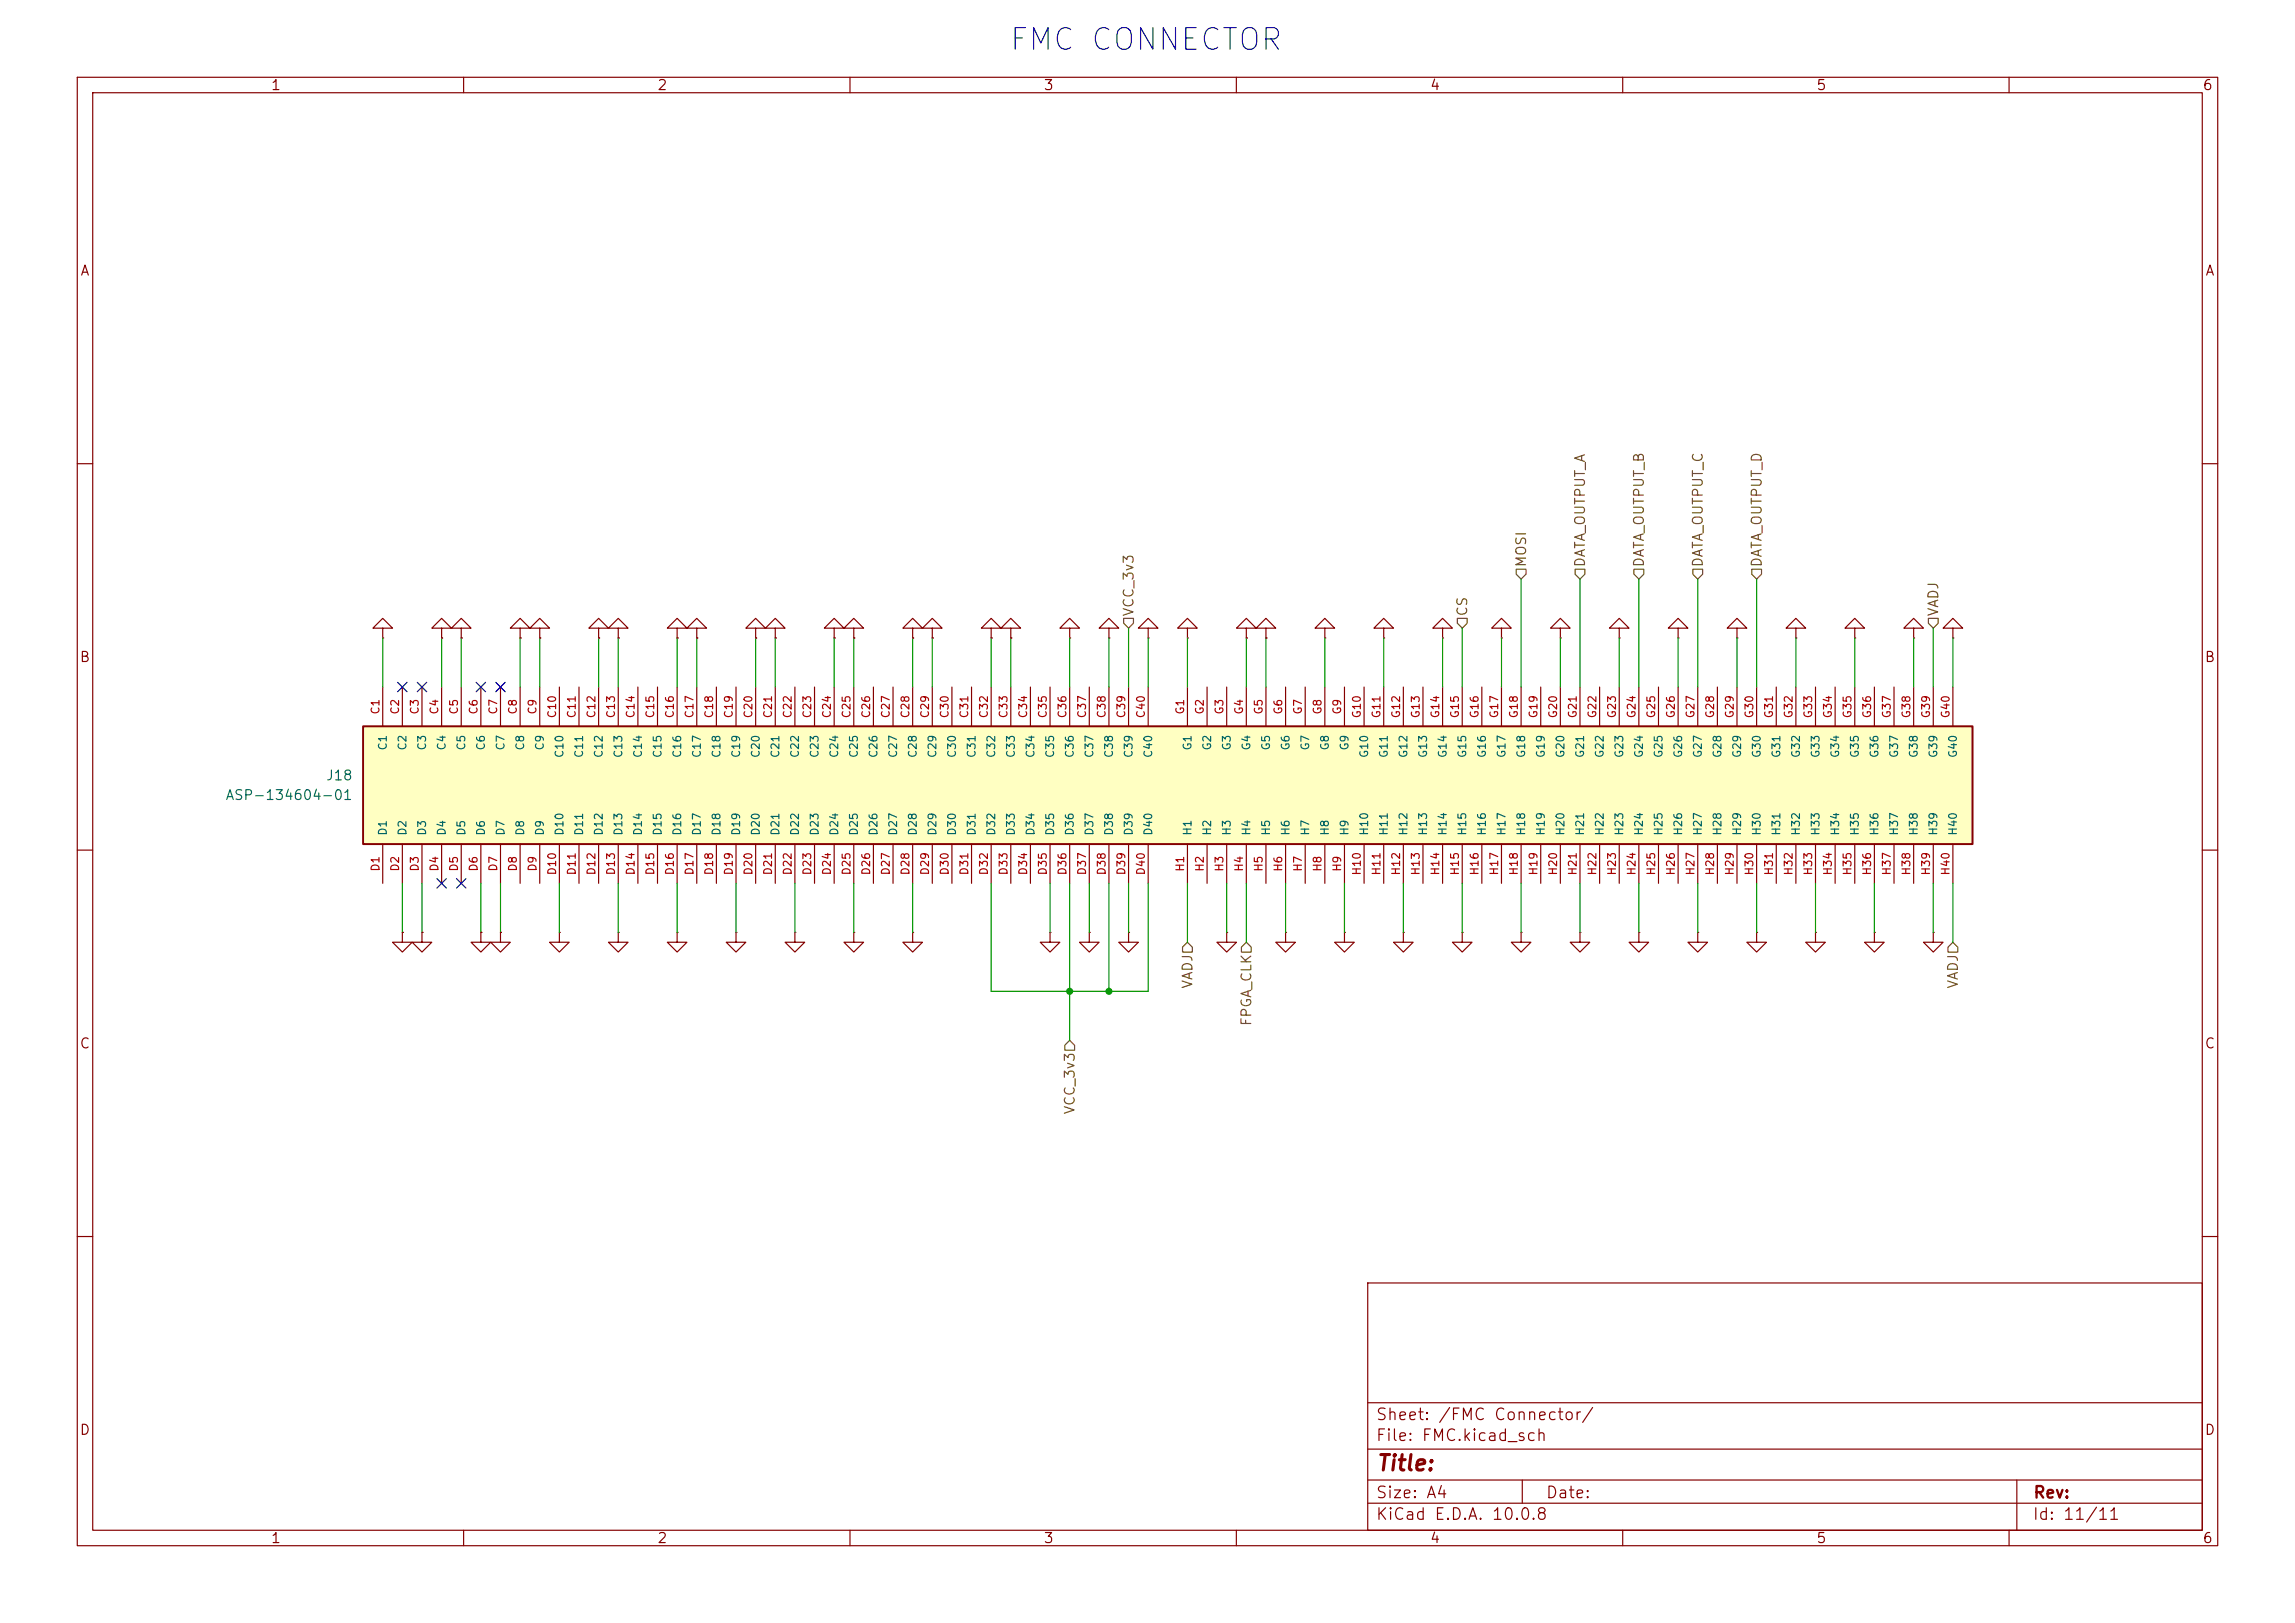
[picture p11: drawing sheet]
<svg xmlns="http://www.w3.org/2000/svg" width="297mm" height="210mm" viewBox="0 0 297 210" stroke-linecap="round" stroke-linejoin="round" font-family="sans-serif">
<defs><g id="words">
<text font-size="2.8" fill="#0000c2" x="130.4" y="7.2">FMC CONNECTOR</text>
<text font-size="2" fill="#840000" x="178" y="190.8">Title:</text>
<g font-size="1.5" fill="#840000">
<text x="178" y="184.1">Sheet: /FMC Connector/</text>
<text x="178" y="186.8">File: FMC.kicad_sch</text>
<text x="178" y="197">KiCad E.D.A. 10.0.8</text>
<text x="178" y="194.2">Size: A4</text>
<text x="200" y="194.2">Date:</text>
<text x="263" y="197">Id: 11/11</text>
<text x="263" y="194.2">Rev:</text>
</g>
<g font-size="1.3" fill="#840000">
<text x="35" y="12">1</text>
<text x="85" y="12">2</text>
<text x="135" y="12">3</text>
<text x="185" y="12">4</text>
<text x="235" y="12">5</text>
<text x="285" y="12">6</text>
<text x="10.3" y="36">A</text>
<text x="285.3" y="36">A</text>
<text x="10.2" y="86">B</text>
<text x="285.2" y="86">B</text>
<text x="10.2" y="136">C</text>
<text x="285.2" y="136">C</text>
<text x="10.2" y="186">D</text>
<text x="285.2" y="186">D</text>
<text x="35" y="200">1</text>
<text x="85" y="200">2</text>
<text x="135" y="200">3</text>
<text x="185" y="200">4</text>
<text x="235" y="200">5</text>
<text x="285" y="200">6</text>
</g>
<g font-size="1.3" fill="#725600">
<text x="197.8" y="73.5" transform="rotate(-90 197.8 73.5)">MOSI</text>
<text x="205.4" y="73.5" transform="rotate(-90 205.4 73.5)">DATA_OUTPUT_A</text>
<text x="213.1" y="73.5" transform="rotate(-90 213.1 73.5)">DATA_OUTPUT_B</text>
<text x="220.7" y="73.5" transform="rotate(-90 220.7 73.5)">DATA_OUTPUT_C</text>
<text x="228.3" y="73.5" transform="rotate(-90 228.3 73.5)">DATA_OUTPUT_D</text>
<text x="147" y="79.8" transform="rotate(-90 147 79.8)">VCC_3v3</text>
<text x="190.2" y="79.8" transform="rotate(-90 190.2 79.8)">CS</text>
<text x="251.2" y="79.8" transform="rotate(-90 251.2 79.8)">VADJ</text>
<text x="154.6" y="128" transform="rotate(-90 154.6 128)">VADJ</text>
<text x="253.7" y="128" transform="rotate(-90 253.7 128)">VADJ</text>
<text x="162.3" y="132.9" transform="rotate(-90 162.3 132.9)">FPGA_CLK</text>
<text x="139.4" y="144.3" transform="rotate(-90 139.4 144.3)">VCC_3v3</text>
</g>
<g font-size="1.3" fill="#006464">
<text x="42.1" y="101.3">J18</text>
<text x="29.1" y="103.8">ASP-134604-01</text>
</g>
<g font-size="1" fill="#a90000">
<text x="49.3" y="92.5" transform="rotate(-90 49.3 92.5)">C1</text>
<text x="51.9" y="92.5" transform="rotate(-90 51.9 92.5)">C2</text>
<text x="54.4" y="92.5" transform="rotate(-90 54.4 92.5)">C3</text>
<text x="57" y="92.5" transform="rotate(-90 57 92.5)">C4</text>
<text x="59.5" y="92.5" transform="rotate(-90 59.5 92.5)">C5</text>
<text x="62" y="92.5" transform="rotate(-90 62 92.5)">C6</text>
<text x="64.6" y="92.5" transform="rotate(-90 64.6 92.5)">C7</text>
<text x="67.1" y="92.5" transform="rotate(-90 67.1 92.5)">C8</text>
<text x="69.7" y="92.5" transform="rotate(-90 69.7 92.5)">C9</text>
<text x="72.2" y="93" transform="rotate(-90 72.2 93)">C10</text>
<text x="74.7" y="93" transform="rotate(-90 74.7 93)">C11</text>
<text x="77.3" y="93" transform="rotate(-90 77.3 93)">C12</text>
<text x="79.8" y="93" transform="rotate(-90 79.8 93)">C13</text>
<text x="82.4" y="93" transform="rotate(-90 82.4 93)">C14</text>
<text x="84.9" y="93" transform="rotate(-90 84.9 93)">C15</text>
<text x="87.4" y="93" transform="rotate(-90 87.4 93)">C16</text>
<text x="90" y="93" transform="rotate(-90 90 93)">C17</text>
<text x="92.5" y="93" transform="rotate(-90 92.5 93)">C18</text>
<text x="95.1" y="93" transform="rotate(-90 95.1 93)">C19</text>
<text x="97.6" y="93" transform="rotate(-90 97.6 93)">C20</text>
<text x="100.1" y="93" transform="rotate(-90 100.1 93)">C21</text>
<text x="102.7" y="93" transform="rotate(-90 102.7 93)">C22</text>
<text x="105.2" y="93" transform="rotate(-90 105.2 93)">C23</text>
<text x="107.8" y="93" transform="rotate(-90 107.8 93)">C24</text>
<text x="110.3" y="93" transform="rotate(-90 110.3 93)">C25</text>
<text x="112.8" y="93" transform="rotate(-90 112.8 93)">C26</text>
<text x="115.4" y="93" transform="rotate(-90 115.4 93)">C27</text>
<text x="117.9" y="93" transform="rotate(-90 117.9 93)">C28</text>
<text x="120.5" y="93" transform="rotate(-90 120.5 93)">C29</text>
<text x="123" y="93" transform="rotate(-90 123 93)">C30</text>
<text x="125.5" y="93" transform="rotate(-90 125.5 93)">C31</text>
<text x="128.1" y="93" transform="rotate(-90 128.1 93)">C32</text>
<text x="130.6" y="93" transform="rotate(-90 130.6 93)">C33</text>
<text x="133.2" y="93" transform="rotate(-90 133.2 93)">C34</text>
<text x="135.7" y="93" transform="rotate(-90 135.7 93)">C35</text>
<text x="138.2" y="93" transform="rotate(-90 138.2 93)">C36</text>
<text x="140.8" y="93" transform="rotate(-90 140.8 93)">C37</text>
<text x="143.3" y="93" transform="rotate(-90 143.3 93)">C38</text>
<text x="145.9" y="93" transform="rotate(-90 145.9 93)">C39</text>
<text x="148.4" y="93" transform="rotate(-90 148.4 93)">C40</text>
<text x="153.5" y="92.5" transform="rotate(-90 153.5 92.5)">G1</text>
<text x="156" y="92.5" transform="rotate(-90 156 92.5)">G2</text>
<text x="158.6" y="92.5" transform="rotate(-90 158.6 92.5)">G3</text>
<text x="161.1" y="92.5" transform="rotate(-90 161.1 92.5)">G4</text>
<text x="163.6" y="92.5" transform="rotate(-90 163.6 92.5)">G5</text>
<text x="166.2" y="92.5" transform="rotate(-90 166.2 92.5)">G6</text>
<text x="168.7" y="92.5" transform="rotate(-90 168.7 92.5)">G7</text>
<text x="171.3" y="92.5" transform="rotate(-90 171.3 92.5)">G8</text>
<text x="173.8" y="92.5" transform="rotate(-90 173.8 92.5)">G9</text>
<text x="176.3" y="93" transform="rotate(-90 176.3 93)">G10</text>
<text x="178.9" y="93" transform="rotate(-90 178.9 93)">G11</text>
<text x="181.4" y="93" transform="rotate(-90 181.4 93)">G12</text>
<text x="184" y="93" transform="rotate(-90 184 93)">G13</text>
<text x="186.5" y="93" transform="rotate(-90 186.5 93)">G14</text>
<text x="189" y="93" transform="rotate(-90 189 93)">G15</text>
<text x="191.6" y="93" transform="rotate(-90 191.6 93)">G16</text>
<text x="194.1" y="93" transform="rotate(-90 194.1 93)">G17</text>
<text x="196.7" y="93" transform="rotate(-90 196.7 93)">G18</text>
<text x="199.2" y="93" transform="rotate(-90 199.2 93)">G19</text>
<text x="201.7" y="93" transform="rotate(-90 201.7 93)">G20</text>
<text x="204.3" y="93" transform="rotate(-90 204.3 93)">G21</text>
<text x="206.8" y="93" transform="rotate(-90 206.8 93)">G22</text>
<text x="209.4" y="93" transform="rotate(-90 209.4 93)">G23</text>
<text x="211.9" y="93" transform="rotate(-90 211.9 93)">G24</text>
<text x="214.4" y="93" transform="rotate(-90 214.4 93)">G25</text>
<text x="217" y="93" transform="rotate(-90 217 93)">G26</text>
<text x="219.5" y="93" transform="rotate(-90 219.5 93)">G27</text>
<text x="222.1" y="93" transform="rotate(-90 222.1 93)">G28</text>
<text x="224.6" y="93" transform="rotate(-90 224.6 93)">G29</text>
<text x="227.1" y="93" transform="rotate(-90 227.1 93)">G30</text>
<text x="229.7" y="93" transform="rotate(-90 229.7 93)">G31</text>
<text x="232.2" y="93" transform="rotate(-90 232.2 93)">G32</text>
<text x="234.8" y="93" transform="rotate(-90 234.8 93)">G33</text>
<text x="237.3" y="93" transform="rotate(-90 237.3 93)">G34</text>
<text x="239.8" y="93" transform="rotate(-90 239.8 93)">G35</text>
<text x="242.4" y="93" transform="rotate(-90 242.4 93)">G36</text>
<text x="244.9" y="93" transform="rotate(-90 244.9 93)">G37</text>
<text x="247.5" y="93" transform="rotate(-90 247.5 93)">G38</text>
<text x="250" y="93" transform="rotate(-90 250 93)">G39</text>
<text x="252.5" y="93" transform="rotate(-90 252.5 93)">G40</text>
<text x="49.3" y="112.9" transform="rotate(-90 49.3 112.9)">D1</text>
<text x="51.9" y="112.9" transform="rotate(-90 51.9 112.9)">D2</text>
<text x="54.4" y="112.9" transform="rotate(-90 54.4 112.9)">D3</text>
<text x="57" y="112.9" transform="rotate(-90 57 112.9)">D4</text>
<text x="59.5" y="112.9" transform="rotate(-90 59.5 112.9)">D5</text>
<text x="62" y="112.9" transform="rotate(-90 62 112.9)">D6</text>
<text x="64.6" y="112.9" transform="rotate(-90 64.6 112.9)">D7</text>
<text x="67.1" y="112.9" transform="rotate(-90 67.1 112.9)">D8</text>
<text x="69.7" y="112.9" transform="rotate(-90 69.7 112.9)">D9</text>
<text x="72.2" y="113.3" transform="rotate(-90 72.2 113.3)">D10</text>
<text x="74.7" y="113.3" transform="rotate(-90 74.7 113.3)">D11</text>
<text x="77.3" y="113.3" transform="rotate(-90 77.3 113.3)">D12</text>
<text x="79.8" y="113.3" transform="rotate(-90 79.8 113.3)">D13</text>
<text x="82.4" y="113.3" transform="rotate(-90 82.4 113.3)">D14</text>
<text x="84.9" y="113.3" transform="rotate(-90 84.9 113.3)">D15</text>
<text x="87.4" y="113.3" transform="rotate(-90 87.4 113.3)">D16</text>
<text x="90" y="113.3" transform="rotate(-90 90 113.3)">D17</text>
<text x="92.5" y="113.3" transform="rotate(-90 92.5 113.3)">D18</text>
<text x="95.1" y="113.3" transform="rotate(-90 95.1 113.3)">D19</text>
<text x="97.6" y="113.3" transform="rotate(-90 97.6 113.3)">D20</text>
<text x="100.1" y="113.3" transform="rotate(-90 100.1 113.3)">D21</text>
<text x="102.7" y="113.3" transform="rotate(-90 102.7 113.3)">D22</text>
<text x="105.2" y="113.3" transform="rotate(-90 105.2 113.3)">D23</text>
<text x="107.8" y="113.3" transform="rotate(-90 107.8 113.3)">D24</text>
<text x="110.3" y="113.3" transform="rotate(-90 110.3 113.3)">D25</text>
<text x="112.8" y="113.3" transform="rotate(-90 112.8 113.3)">D26</text>
<text x="115.4" y="113.3" transform="rotate(-90 115.4 113.3)">D27</text>
<text x="117.9" y="113.3" transform="rotate(-90 117.9 113.3)">D28</text>
<text x="120.5" y="113.3" transform="rotate(-90 120.5 113.3)">D29</text>
<text x="123" y="113.3" transform="rotate(-90 123 113.3)">D30</text>
<text x="125.5" y="113.3" transform="rotate(-90 125.5 113.3)">D31</text>
<text x="128.1" y="113.3" transform="rotate(-90 128.1 113.3)">D32</text>
<text x="130.6" y="113.3" transform="rotate(-90 130.6 113.3)">D33</text>
<text x="133.2" y="113.3" transform="rotate(-90 133.2 113.3)">D34</text>
<text x="135.7" y="113.3" transform="rotate(-90 135.7 113.3)">D35</text>
<text x="138.2" y="113.3" transform="rotate(-90 138.2 113.3)">D36</text>
<text x="140.8" y="113.3" transform="rotate(-90 140.8 113.3)">D37</text>
<text x="143.3" y="113.3" transform="rotate(-90 143.3 113.3)">D38</text>
<text x="145.9" y="113.3" transform="rotate(-90 145.9 113.3)">D39</text>
<text x="148.4" y="113.3" transform="rotate(-90 148.4 113.3)">D40</text>
<text x="153.5" y="112.9" transform="rotate(-90 153.5 112.9)">H1</text>
<text x="156" y="112.9" transform="rotate(-90 156 112.9)">H2</text>
<text x="158.6" y="112.9" transform="rotate(-90 158.6 112.9)">H3</text>
<text x="161.1" y="112.9" transform="rotate(-90 161.1 112.9)">H4</text>
<text x="163.6" y="112.9" transform="rotate(-90 163.6 112.9)">H5</text>
<text x="166.2" y="112.9" transform="rotate(-90 166.2 112.9)">H6</text>
<text x="168.7" y="112.9" transform="rotate(-90 168.7 112.9)">H7</text>
<text x="171.3" y="112.9" transform="rotate(-90 171.3 112.9)">H8</text>
<text x="173.8" y="112.9" transform="rotate(-90 173.8 112.9)">H9</text>
<text x="176.3" y="113.4" transform="rotate(-90 176.3 113.4)">H10</text>
<text x="178.9" y="113.4" transform="rotate(-90 178.9 113.4)">H11</text>
<text x="181.4" y="113.4" transform="rotate(-90 181.4 113.4)">H12</text>
<text x="184" y="113.4" transform="rotate(-90 184 113.4)">H13</text>
<text x="186.5" y="113.4" transform="rotate(-90 186.5 113.4)">H14</text>
<text x="189" y="113.4" transform="rotate(-90 189 113.4)">H15</text>
<text x="191.6" y="113.4" transform="rotate(-90 191.6 113.4)">H16</text>
<text x="194.1" y="113.4" transform="rotate(-90 194.1 113.4)">H17</text>
<text x="196.7" y="113.4" transform="rotate(-90 196.7 113.4)">H18</text>
<text x="199.2" y="113.4" transform="rotate(-90 199.2 113.4)">H19</text>
<text x="201.7" y="113.4" transform="rotate(-90 201.7 113.4)">H20</text>
<text x="204.3" y="113.4" transform="rotate(-90 204.3 113.4)">H21</text>
<text x="206.8" y="113.4" transform="rotate(-90 206.8 113.4)">H22</text>
<text x="209.4" y="113.4" transform="rotate(-90 209.4 113.4)">H23</text>
<text x="211.9" y="113.4" transform="rotate(-90 211.9 113.4)">H24</text>
<text x="214.4" y="113.4" transform="rotate(-90 214.4 113.4)">H25</text>
<text x="217" y="113.4" transform="rotate(-90 217 113.4)">H26</text>
<text x="219.5" y="113.4" transform="rotate(-90 219.5 113.4)">H27</text>
<text x="222.1" y="113.4" transform="rotate(-90 222.1 113.4)">H28</text>
<text x="224.6" y="113.4" transform="rotate(-90 224.6 113.4)">H29</text>
<text x="227.1" y="113.4" transform="rotate(-90 227.1 113.4)">H30</text>
<text x="229.7" y="113.4" transform="rotate(-90 229.7 113.4)">H31</text>
<text x="232.2" y="113.4" transform="rotate(-90 232.2 113.4)">H32</text>
<text x="234.8" y="113.4" transform="rotate(-90 234.8 113.4)">H33</text>
<text x="237.3" y="113.4" transform="rotate(-90 237.3 113.4)">H34</text>
<text x="239.8" y="113.4" transform="rotate(-90 239.8 113.4)">H35</text>
<text x="242.4" y="113.4" transform="rotate(-90 242.4 113.4)">H36</text>
<text x="244.9" y="113.4" transform="rotate(-90 244.9 113.4)">H37</text>
<text x="247.5" y="113.4" transform="rotate(-90 247.5 113.4)">H38</text>
<text x="250" y="113.4" transform="rotate(-90 250 113.4)">H39</text>
<text x="252.5" y="113.4" transform="rotate(-90 252.5 113.4)">H40</text>
</g>
<g font-size="1" fill="#006464">
<text x="50.3" y="97.2" transform="rotate(-90 50.3 97.2)">C1</text>
<text x="52.8" y="97.2" transform="rotate(-90 52.8 97.2)">C2</text>
<text x="55.4" y="97.2" transform="rotate(-90 55.4 97.2)">C3</text>
<text x="57.9" y="97.2" transform="rotate(-90 57.9 97.2)">C4</text>
<text x="60.5" y="97.2" transform="rotate(-90 60.5 97.2)">C5</text>
<text x="63" y="97.2" transform="rotate(-90 63 97.2)">C6</text>
<text x="65.5" y="97.2" transform="rotate(-90 65.5 97.2)">C7</text>
<text x="68.1" y="97.2" transform="rotate(-90 68.1 97.2)">C8</text>
<text x="70.6" y="97.2" transform="rotate(-90 70.6 97.2)">C9</text>
<text x="73.2" y="98.1" transform="rotate(-90 73.2 98.1)">C10</text>
<text x="75.7" y="98.1" transform="rotate(-90 75.7 98.1)">C11</text>
<text x="78.2" y="98.1" transform="rotate(-90 78.2 98.1)">C12</text>
<text x="80.8" y="98.1" transform="rotate(-90 80.8 98.1)">C13</text>
<text x="83.3" y="98.1" transform="rotate(-90 83.3 98.1)">C14</text>
<text x="85.9" y="98.1" transform="rotate(-90 85.9 98.1)">C15</text>
<text x="88.4" y="98.1" transform="rotate(-90 88.4 98.1)">C16</text>
<text x="90.9" y="98.1" transform="rotate(-90 90.9 98.1)">C17</text>
<text x="93.5" y="98.1" transform="rotate(-90 93.5 98.1)">C18</text>
<text x="96" y="98.1" transform="rotate(-90 96 98.1)">C19</text>
<text x="98.6" y="98.1" transform="rotate(-90 98.6 98.1)">C20</text>
<text x="101.1" y="98.1" transform="rotate(-90 101.1 98.1)">C21</text>
<text x="103.6" y="98.1" transform="rotate(-90 103.6 98.1)">C22</text>
<text x="106.2" y="98.1" transform="rotate(-90 106.2 98.1)">C23</text>
<text x="108.7" y="98.1" transform="rotate(-90 108.7 98.1)">C24</text>
<text x="111.3" y="98.1" transform="rotate(-90 111.3 98.1)">C25</text>
<text x="113.8" y="98.1" transform="rotate(-90 113.8 98.1)">C26</text>
<text x="116.3" y="98.1" transform="rotate(-90 116.3 98.1)">C27</text>
<text x="118.9" y="98.1" transform="rotate(-90 118.9 98.1)">C28</text>
<text x="121.4" y="98.1" transform="rotate(-90 121.4 98.1)">C29</text>
<text x="124" y="98.1" transform="rotate(-90 124 98.1)">C30</text>
<text x="126.5" y="98.1" transform="rotate(-90 126.5 98.1)">C31</text>
<text x="129" y="98.1" transform="rotate(-90 129 98.1)">C32</text>
<text x="131.6" y="98.1" transform="rotate(-90 131.6 98.1)">C33</text>
<text x="134.1" y="98.1" transform="rotate(-90 134.1 98.1)">C34</text>
<text x="136.7" y="98.1" transform="rotate(-90 136.7 98.1)">C35</text>
<text x="139.2" y="98.1" transform="rotate(-90 139.2 98.1)">C36</text>
<text x="141.7" y="98.1" transform="rotate(-90 141.7 98.1)">C37</text>
<text x="144.3" y="98.1" transform="rotate(-90 144.3 98.1)">C38</text>
<text x="146.8" y="98.1" transform="rotate(-90 146.8 98.1)">C39</text>
<text x="149.4" y="98.1" transform="rotate(-90 149.4 98.1)">C40</text>
<text x="154.4" y="97.2" transform="rotate(-90 154.4 97.2)">G1</text>
<text x="157" y="97.2" transform="rotate(-90 157 97.2)">G2</text>
<text x="159.5" y="97.2" transform="rotate(-90 159.5 97.2)">G3</text>
<text x="162.1" y="97.2" transform="rotate(-90 162.1 97.2)">G4</text>
<text x="164.6" y="97.2" transform="rotate(-90 164.6 97.2)">G5</text>
<text x="167.1" y="97.2" transform="rotate(-90 167.1 97.2)">G6</text>
<text x="169.7" y="97.2" transform="rotate(-90 169.7 97.2)">G7</text>
<text x="172.2" y="97.2" transform="rotate(-90 172.2 97.2)">G8</text>
<text x="174.8" y="97.2" transform="rotate(-90 174.8 97.2)">G9</text>
<text x="177.3" y="98.1" transform="rotate(-90 177.3 98.1)">G10</text>
<text x="179.8" y="98.1" transform="rotate(-90 179.8 98.1)">G11</text>
<text x="182.4" y="98.1" transform="rotate(-90 182.4 98.1)">G12</text>
<text x="184.9" y="98.1" transform="rotate(-90 184.9 98.1)">G13</text>
<text x="187.5" y="98.1" transform="rotate(-90 187.5 98.1)">G14</text>
<text x="190" y="98.1" transform="rotate(-90 190 98.1)">G15</text>
<text x="192.5" y="98.1" transform="rotate(-90 192.5 98.1)">G16</text>
<text x="195.1" y="98.1" transform="rotate(-90 195.1 98.1)">G17</text>
<text x="197.6" y="98.1" transform="rotate(-90 197.6 98.1)">G18</text>
<text x="200.2" y="98.1" transform="rotate(-90 200.2 98.1)">G19</text>
<text x="202.7" y="98.1" transform="rotate(-90 202.7 98.1)">G20</text>
<text x="205.2" y="98.1" transform="rotate(-90 205.2 98.1)">G21</text>
<text x="207.8" y="98.1" transform="rotate(-90 207.8 98.1)">G22</text>
<text x="210.3" y="98.1" transform="rotate(-90 210.3 98.1)">G23</text>
<text x="212.9" y="98.1" transform="rotate(-90 212.9 98.1)">G24</text>
<text x="215.4" y="98.1" transform="rotate(-90 215.4 98.1)">G25</text>
<text x="217.9" y="98.1" transform="rotate(-90 217.9 98.1)">G26</text>
<text x="220.5" y="98.1" transform="rotate(-90 220.5 98.1)">G27</text>
<text x="223" y="98.1" transform="rotate(-90 223 98.1)">G28</text>
<text x="225.6" y="98.1" transform="rotate(-90 225.6 98.1)">G29</text>
<text x="228.1" y="98.1" transform="rotate(-90 228.1 98.1)">G30</text>
<text x="230.6" y="98.1" transform="rotate(-90 230.6 98.1)">G31</text>
<text x="233.2" y="98.1" transform="rotate(-90 233.2 98.1)">G32</text>
<text x="235.7" y="98.1" transform="rotate(-90 235.7 98.1)">G33</text>
<text x="238.3" y="98.1" transform="rotate(-90 238.3 98.1)">G34</text>
<text x="240.8" y="98.1" transform="rotate(-90 240.8 98.1)">G35</text>
<text x="243.3" y="98.1" transform="rotate(-90 243.3 98.1)">G36</text>
<text x="245.9" y="98.1" transform="rotate(-90 245.9 98.1)">G37</text>
<text x="248.4" y="98.1" transform="rotate(-90 248.4 98.1)">G38</text>
<text x="251" y="98.1" transform="rotate(-90 251 98.1)">G39</text>
<text x="253.5" y="98.1" transform="rotate(-90 253.5 98.1)">G40</text>
<text x="50.3" y="108.2" transform="rotate(-90 50.3 108.2)">D1</text>
<text x="52.8" y="108.2" transform="rotate(-90 52.8 108.2)">D2</text>
<text x="55.4" y="108.2" transform="rotate(-90 55.4 108.2)">D3</text>
<text x="57.9" y="108.2" transform="rotate(-90 57.9 108.2)">D4</text>
<text x="60.5" y="108.2" transform="rotate(-90 60.5 108.2)">D5</text>
<text x="63" y="108.2" transform="rotate(-90 63 108.2)">D6</text>
<text x="65.5" y="108.2" transform="rotate(-90 65.5 108.2)">D7</text>
<text x="68.1" y="108.2" transform="rotate(-90 68.1 108.2)">D8</text>
<text x="70.6" y="108.2" transform="rotate(-90 70.6 108.2)">D9</text>
<text x="73.2" y="108.2" transform="rotate(-90 73.2 108.2)">D10</text>
<text x="75.7" y="108.2" transform="rotate(-90 75.7 108.2)">D11</text>
<text x="78.2" y="108.2" transform="rotate(-90 78.2 108.2)">D12</text>
<text x="80.8" y="108.2" transform="rotate(-90 80.8 108.2)">D13</text>
<text x="83.3" y="108.2" transform="rotate(-90 83.3 108.2)">D14</text>
<text x="85.9" y="108.2" transform="rotate(-90 85.9 108.2)">D15</text>
<text x="88.4" y="108.2" transform="rotate(-90 88.4 108.2)">D16</text>
<text x="90.9" y="108.2" transform="rotate(-90 90.9 108.2)">D17</text>
<text x="93.5" y="108.2" transform="rotate(-90 93.5 108.2)">D18</text>
<text x="96" y="108.2" transform="rotate(-90 96 108.2)">D19</text>
<text x="98.6" y="108.2" transform="rotate(-90 98.6 108.2)">D20</text>
<text x="101.1" y="108.2" transform="rotate(-90 101.1 108.2)">D21</text>
<text x="103.6" y="108.2" transform="rotate(-90 103.6 108.2)">D22</text>
<text x="106.2" y="108.2" transform="rotate(-90 106.2 108.2)">D23</text>
<text x="108.7" y="108.2" transform="rotate(-90 108.7 108.2)">D24</text>
<text x="111.3" y="108.2" transform="rotate(-90 111.3 108.2)">D25</text>
<text x="113.8" y="108.2" transform="rotate(-90 113.8 108.2)">D26</text>
<text x="116.3" y="108.2" transform="rotate(-90 116.3 108.2)">D27</text>
<text x="118.9" y="108.2" transform="rotate(-90 118.9 108.2)">D28</text>
<text x="121.4" y="108.2" transform="rotate(-90 121.4 108.2)">D29</text>
<text x="124" y="108.2" transform="rotate(-90 124 108.2)">D30</text>
<text x="126.5" y="108.2" transform="rotate(-90 126.5 108.2)">D31</text>
<text x="129" y="108.2" transform="rotate(-90 129 108.2)">D32</text>
<text x="131.6" y="108.2" transform="rotate(-90 131.6 108.2)">D33</text>
<text x="134.1" y="108.2" transform="rotate(-90 134.1 108.2)">D34</text>
<text x="136.7" y="108.2" transform="rotate(-90 136.7 108.2)">D35</text>
<text x="139.2" y="108.2" transform="rotate(-90 139.2 108.2)">D36</text>
<text x="141.7" y="108.2" transform="rotate(-90 141.7 108.2)">D37</text>
<text x="144.3" y="108.2" transform="rotate(-90 144.3 108.2)">D38</text>
<text x="146.8" y="108.2" transform="rotate(-90 146.8 108.2)">D39</text>
<text x="149.4" y="108.2" transform="rotate(-90 149.4 108.2)">D40</text>
<text x="154.4" y="108.2" transform="rotate(-90 154.4 108.2)">H1</text>
<text x="157" y="108.2" transform="rotate(-90 157 108.2)">H2</text>
<text x="159.5" y="108.2" transform="rotate(-90 159.5 108.2)">H3</text>
<text x="162.1" y="108.2" transform="rotate(-90 162.1 108.2)">H4</text>
<text x="164.6" y="108.2" transform="rotate(-90 164.6 108.2)">H5</text>
<text x="167.1" y="108.2" transform="rotate(-90 167.1 108.2)">H6</text>
<text x="169.7" y="108.2" transform="rotate(-90 169.7 108.2)">H7</text>
<text x="172.2" y="108.2" transform="rotate(-90 172.2 108.2)">H8</text>
<text x="174.8" y="108.2" transform="rotate(-90 174.8 108.2)">H9</text>
<text x="177.3" y="108.2" transform="rotate(-90 177.3 108.2)">H10</text>
<text x="179.8" y="108.2" transform="rotate(-90 179.8 108.2)">H11</text>
<text x="182.4" y="108.2" transform="rotate(-90 182.4 108.2)">H12</text>
<text x="184.9" y="108.2" transform="rotate(-90 184.9 108.2)">H13</text>
<text x="187.5" y="108.2" transform="rotate(-90 187.5 108.2)">H14</text>
<text x="190" y="108.2" transform="rotate(-90 190 108.2)">H15</text>
<text x="192.5" y="108.2" transform="rotate(-90 192.5 108.2)">H16</text>
<text x="195.1" y="108.2" transform="rotate(-90 195.1 108.2)">H17</text>
<text x="197.6" y="108.2" transform="rotate(-90 197.6 108.2)">H18</text>
<text x="200.2" y="108.2" transform="rotate(-90 200.2 108.2)">H19</text>
<text x="202.7" y="108.2" transform="rotate(-90 202.7 108.2)">H20</text>
<text x="205.2" y="108.2" transform="rotate(-90 205.2 108.2)">H21</text>
<text x="207.8" y="108.2" transform="rotate(-90 207.8 108.2)">H22</text>
<text x="210.3" y="108.2" transform="rotate(-90 210.3 108.2)">H23</text>
<text x="212.9" y="108.2" transform="rotate(-90 212.9 108.2)">H24</text>
<text x="215.4" y="108.2" transform="rotate(-90 215.4 108.2)">H25</text>
<text x="217.9" y="108.2" transform="rotate(-90 217.9 108.2)">H26</text>
<text x="220.5" y="108.2" transform="rotate(-90 220.5 108.2)">H27</text>
<text x="223" y="108.2" transform="rotate(-90 223 108.2)">H28</text>
<text x="225.6" y="108.2" transform="rotate(-90 225.6 108.2)">H29</text>
<text x="228.1" y="108.2" transform="rotate(-90 228.1 108.2)">H30</text>
<text x="230.6" y="108.2" transform="rotate(-90 230.6 108.2)">H31</text>
<text x="233.2" y="108.2" transform="rotate(-90 233.2 108.2)">H32</text>
<text x="235.7" y="108.2" transform="rotate(-90 235.7 108.2)">H33</text>
<text x="238.3" y="108.2" transform="rotate(-90 238.3 108.2)">H34</text>
<text x="240.8" y="108.2" transform="rotate(-90 240.8 108.2)">H35</text>
<text x="243.3" y="108.2" transform="rotate(-90 243.3 108.2)">H36</text>
<text x="245.9" y="108.2" transform="rotate(-90 245.9 108.2)">H37</text>
<text x="248.4" y="108.2" transform="rotate(-90 248.4 108.2)">H38</text>
<text x="251" y="108.2" transform="rotate(-90 251 108.2)">H39</text>
<text x="253.5" y="108.2" transform="rotate(-90 253.5 108.2)">H40</text>
</g>
</g></defs>
<g fill="none" stroke="#840000" stroke-width=".15">
<path d="M10 10h277v190h-277zM12 12h273v186h-273zM60 10v2M110 10v2M160 10v2M210 10v2M260 10v2M10 60h2M285 60h2M49.5 81.3h1.3l-1.3-1.3-1.2 1.3h1.2v1.3M49.5 82.6h.1M57.1 81.3h1.3l-1.3-1.3-1.2 1.3h1.2v1.3"/>
<path d="M57.1 82.6h.1M59.7 81.3h1.3l-1.3-1.3-1.3 1.3h1.3v1.3M59.7 82.6h.1M67.3 81.3h1.3l-1.3-1.3-1.3 1.3h1.3v1.3M67.3 82.6h.1M77.5 81.3h1.2l-1.2-1.3-1.3 1.3h1.3v1.3M77.5 82.6h.1M80 81.3h1.3l-1.3-1.3-1.3 1.3h1.3v1.3M80 82.6h.1M87.6 81.3h1.3l-1.3-1.3-1.2 1.3h1.2v1.3M87.6 82.6h.1M90.2 81.3h1.2l-1.2-1.3-1.3 1.3h1.3v1.3"/>
<path d="M90.2 82.6h.1M97.8 81.3h1.3l-1.3-1.3-1.3 1.3h1.3v1.3M97.8 82.6h.1M100.3 81.3h1.3l-1.3-1.3-1.2 1.3h1.2v1.3M100.3 82.6h.1M107.9 81.3h1.3l-1.3-1.3-1.2 1.3h1.2v1.3M107.9 82.6h.1M110.5 81.3h1.3l-1.3-1.3-1.3 1.3h1.3v1.3M110.5 82.6h.1M118.1 81.3h1.3l-1.3-1.3-1.3 1.3h1.3v1.3M118.1 82.6h.1M120.6 81.3h1.3l-1.3-1.3-1.2 1.3h1.2v1.3"/>
<path d="M120.6 82.6h.1M128.3 81.3h1.2l-1.2-1.3-1.3 1.3h1.3v1.3M128.3 82.6h.1M130.8 81.3h1.3l-1.3-1.3-1.3 1.3h1.3v1.3M130.8 82.6h.1M138.4 81.3h1.3l-1.3-1.3-1.2 1.3h1.2v1.3M138.4 82.6h.1M143.5 81.3h1.3l-1.3-1.3-1.3 1.3h1.3v1.3M143.5 82.6h.1M148.6 81.3h1.3l-1.3-1.3-1.3 1.3h1.3v1.3M148.6 82.6h.1M153.7 81.3h-1.3l1.3-1.3 1.2 1.3h-1.2v1.3"/>
<path d="M153.7 82.6h.1M161.3 81.3h1.3l-1.3-1.3-1.3 1.3h1.3v1.3M161.3 82.6h.1M163.8 81.3h1.3l-1.3-1.3-1.2 1.3h1.2v1.3M163.8 82.6h.1M171.4 81.3h-1.2l1.2-1.3 1.3 1.3h-1.3v1.3M171.4 82.6h.1M179.1 81.3h-1.3l1.3-1.3 1.2 1.3h-1.2v1.3M179.1 82.6h.1M186.7 81.3h-1.3l1.3-1.3 1.3 1.3h-1.3v1.3M186.7 82.6h.1M194.3 81.3h-1.3l1.3-1.3 1.3 1.3h-1.3v1.3"/>
<path d="M194.3 82.6h.1M201.9 81.3h-1.2l1.2-1.3 1.3 1.3h-1.3v1.3M201.9 82.6h.1M209.5 81.3h-1.2l1.2-1.3 1.3 1.3h-1.3v1.3M209.5 82.6h.1M217.2 81.3h-1.3l1.3-1.3 1.2 1.3h-1.2v1.3M217.2 82.6h.1M224.8 81.3h-1.3l1.3-1.3 1.3 1.3h-1.3v1.3M224.8 82.6h.1M232.4 81.3h-1.3l1.3-1.3 1.3 1.3h-1.3v1.3M232.4 82.6h.1M240 81.3h-1.2l1.2-1.3 1.3 1.3h-1.3v1.3"/>
<path d="M240 82.6h.1M247.6 81.3h-1.2l1.2-1.3 1.3 1.3h-1.3v1.3M247.6 82.6h.1M10 110h2M285 110h2M72.4 120.7v1.2h-1.3l1.3 1.3 1.3-1.3h-1.3M72.4 120.7h.1M80 120.7v1.2h-1.3l1.3 1.3 1.3-1.3h-1.3M80 120.7h.1M87.6 120.7v1.2h-1.2l1.2 1.3 1.3-1.3h-1.3M87.6 120.7h.1M95.2 120.7v1.2h-1.2l1.2 1.3 1.3-1.3h-1.3"/>
<path d="M95.2 120.7h.1M102.9 120.7v1.2h-1.3l1.3 1.3 1.2-1.3h-1.2M102.9 120.7h.1M110.5 120.7v1.2h-1.3l1.3 1.3 1.3-1.3h-1.3M110.5 120.7h.1M118.1 120.7v1.2h-1.3l1.3 1.3 1.3-1.3h-1.3M118.1 120.7h.1M135.9 120.7v1.2h-1.3l1.3 1.3 1.3-1.3h-1.3M135.9 120.7h.1M146 120.7v1.2h-1.2l1.2 1.3 1.3-1.3h-1.3M146 120.7h.1M158.7 120.7v1.2h-1.2l1.2 1.3 1.3-1.3h-1.3"/>
<path d="M158.7 120.7h.1M166.4 120.7v1.2h-1.3l1.3 1.3 1.2-1.3h-1.2M166.4 120.7h.1M174 120.7v1.2h-1.3l1.3 1.3 1.3-1.3h-1.3M174 120.7h.1M181.6 120.7v1.2h-1.3l1.3 1.3 1.3-1.3h-1.3M181.6 120.7h.1M189.2 120.7v1.2h-1.2l1.2 1.3 1.3-1.3h-1.3M189.2 120.7h.1M196.8 120.7v1.2h-1.2l1.2 1.3 1.3-1.3h-1.3M196.8 120.7h.1M204.5 120.7v1.2h-1.3l1.3 1.3 1.2-1.3h-1.2"/>
<path d="M204.5 120.7h.1M212.1 120.7v1.2h-1.3l1.3 1.3 1.3-1.3h-1.3M212.1 120.7h.1M219.7 120.7v1.2h-1.3l1.3 1.3 1.3-1.3h-1.3M219.7 120.7h.1M227.3 120.7v1.2h-1.2l1.2 1.3 1.3-1.3h-1.3M227.3 120.7h.1M234.9 120.7v1.2h-1.2l1.2 1.3 1.3-1.3h-1.3M234.9 120.7h.1M242.6 120.7v1.2h-1.3l1.3 1.3 1.2-1.3h-1.2M242.6 120.7h.1M250.2 120.7v1.2h-1.3l1.3 1.3 1.3-1.3h-1.3"/>
<path d="M250.2 120.7h.1M10 160h2M177 166h108v32h-108zM285 160h2M60 198v2M110 198v2M160 198v2M177 194.5h108M177 191.5h108M177 187.5h108M177 181.5h108M197 191.5v3"/>
<path d="M210 198v2M260 198v2M261 191.5v6.5"/>
</g>
<path d="M47 94h208.3v15.2h-208.3z" fill="#ffffc2"/>
<path d="M47 94h208.3v15.2h-208.3z" fill="none" stroke="#840000" stroke-width=".25"/>
<g fill="none" stroke="#840000" stroke-width=".15">
<path d="M49.5 88.9v5.1M52.1 88.9v5.1M54.6 88.9v5.1M57.1 82.6h.1M57.1 88.9v5.1M59.7 82.6h.1M59.7 88.9v5.1M62.2 88.9v5.1M64.8 88.9v5.1M67.3 82.6h.1M67.3 88.9v5.1M69.8 81.3h1.3l-1.3-1.3-1.2 1.3h1.2v1.3"/>
<path d="M69.8 82.6h.1M69.8 88.9v5.1M72.4 88.9v5.1M74.9 88.9v5.1M77.5 82.6h.1M77.5 88.9v5.1M80 82.6h.1M80 88.9v5.1M82.5 88.9v5.1M85.1 88.9v5.1M87.6 82.6h.1M87.6 88.9v5.1"/>
<path d="M90.2 82.6h.1M90.2 88.9v5.1M92.7 88.9v5.1M95.2 88.9v5.1M97.8 82.6h.1M97.8 88.9v5.1M100.3 82.6h.1M100.3 88.9v5.1M102.9 88.9v5.1M105.4 88.9v5.1M107.9 82.6h.1M107.9 88.9v5.1"/>
<path d="M110.5 82.6h.1M110.5 88.9v5.1M113 88.9v5.1M115.6 88.9v5.1M118.1 82.6h.1M118.1 88.9v5.1M120.6 82.6h.1M120.6 88.9v5.1M123.2 88.9v5.1M125.7 88.9v5.1M128.3 82.6h.1M128.3 88.9v5.1"/>
<path d="M130.8 82.6h.1M130.8 88.9v5.1M133.3 88.9v5.1M135.9 88.9v5.1M138.4 88.9v5.1M141 88.9v5.1M143.5 88.9v5.1M146 88.9v5.1M148.6 88.9v5.1M153.7 88.9v5.1M156.2 88.9v5.1M158.7 88.9v5.1"/>
<path d="M161.3 82.6h.1M161.3 88.9v5.1M163.8 82.6h.1M163.8 88.9v5.1M166.4 88.9v5.1M168.9 88.9v5.1M171.4 88.9v5.1M174 88.9v5.1M176.5 88.9v5.1M179.1 88.9v5.1M181.6 88.9v5.1M184.1 88.9v5.1"/>
<path d="M186.7 88.9v5.1M189.2 88.9v5.1M191.8 88.9v5.1M194.3 88.9v5.1M196.8 88.9v5.1M199.4 88.9v5.1M201.9 88.9v5.1M204.5 88.9v5.1M207 88.9v5.1M209.5 88.9v5.1M212.1 88.9v5.1M214.6 88.9v5.1"/>
<path d="M217.2 88.9v5.1M219.7 88.9v5.1M222.2 88.9v5.1M224.8 88.9v5.1M227.3 88.9v5.1M229.9 88.9v5.1M232.4 88.9v5.1M234.9 88.9v5.1M237.5 88.9v5.1M240 88.9v5.1M242.6 88.9v5.1M245.1 88.9v5.1"/>
<path d="M247.6 88.9v5.1M250.2 88.9v5.1M252.7 81.3h-1.2l1.2-1.3 1.3 1.3h-1.3v1.3M252.7 82.6h.1M252.7 88.9v5.1M49.5 109.2v5.1M52.1 109.2v5.1M54.6 109.2v5.1M57.1 109.2v5.1M59.7 109.2v5.1M62.2 109.2v5.1M64.8 109.2v5.1"/>
<path d="M67.3 109.2v5.1M69.8 109.2v5.1M72.4 109.2v5.1M74.9 109.2v5.1M77.5 109.2v5.1M80 109.2v5.1M82.5 109.2v5.1M85.1 109.2v5.1M87.6 109.2v5.1M90.2 109.2v5.1M92.7 109.2v5.1M95.2 109.2v5.1"/>
<path d="M97.8 109.2v5.1M100.3 109.2v5.1M102.9 109.2v5.1M105.4 109.2v5.1M107.9 109.2v5.1M110.5 109.2v5.1M113 109.2v5.1M115.6 109.2v5.1M118.1 109.2v5.1M120.6 109.2v5.1M123.2 109.2v5.1M125.7 109.2v5.1"/>
<path d="M128.3 109.2v5.1M130.8 109.2v5.1M133.3 109.2v5.1M135.9 109.2v5.1M138.4 109.2v5.1M141 109.2v5.1M143.5 109.2v5.1M146 109.2v5.1M148.6 109.2v5.1M153.7 109.2v5.1M156.2 109.2v5.1M158.7 109.2v5.1"/>
<path d="M161.3 109.2v5.1M163.8 109.2v5.1M166.4 109.2v5.1M168.9 109.2v5.1M171.4 109.2v5.1M174 109.2v5.1M176.5 109.2v5.1M179.1 109.2v5.1M181.6 109.2v5.1M184.1 109.2v5.1M186.7 109.2v5.1M189.2 109.2v5.1"/>
<path d="M191.8 109.2v5.1M194.3 109.2v5.1M196.8 109.2v5.1M199.4 109.2v5.1M201.9 109.2v5.1M204.5 109.2v5.1M207 109.2v5.1M209.5 109.2v5.1M212.1 109.2v5.1M214.6 109.2v5.1M217.2 109.2v5.1M219.7 109.2v5.1"/>
<path d="M222.2 109.2v5.1M224.8 109.2v5.1M227.3 109.2v5.1M229.9 109.2v5.1M232.4 109.2v5.1M234.9 109.2v5.1M237.5 109.2v5.1M240 109.2v5.1M242.6 109.2v5.1M245.1 109.2v5.1M247.6 109.2v5.1M250.2 109.2v5.1"/>
<path d="M252.7 109.2v5.1M52.1 120.7v1.2h-1.3l1.3 1.3 1.2-1.3h-1.2M52.1 120.7h.1M54.6 120.7v1.2h-1.3l1.3 1.3 1.3-1.3h-1.3M54.6 120.7h.1M62.2 120.7v1.2h-1.2l1.2 1.3 1.3-1.3h-1.3M62.2 120.7h.1M64.8 120.7v1.2h-1.3l1.3 1.3 1.2-1.3h-1.2M64.8 120.7h.1M141 120.7v1.2h-1.3l1.3 1.3 1.2-1.3h-1.2M141 120.7h.1"/>
</g>
<path d="M196.2 73.7h1.3v.6l-.7 .6-.6-.6zM203.8 73.7h1.3v.6l-.6 .6-.7-.6zM211.5 73.7h1.2v.6l-.6 .6-.6-.6zM219.1 73.7h1.2v.6l-.6 .6-.6-.6zM226.7 73.7h1.3v.6l-.7 .6-.6-.6zM145.4 80h1.3v.6l-.7 .7-.6-.7zM188.6 80h1.3v.6l-.7 .7-.6-.7zM249.6 80h1.2v.6l-.6 .7-.6-.7zM138.4 134.6l.7 .7v.6h-1.3v-.6zM153.7 121.9l.6 .7v.6h-1.3v-.6zM161.3 121.9l.6 .7v.6h-1.2v-.6zM252.7 121.9l.7 .7v.6h-1.3v-.6z" fill="none" stroke="#725600" stroke-width=".15"/>
<g fill="none" stroke="#009600" stroke-width=".15">
<path d="M196.8 74.9v14M204.5 74.9v14M212.1 74.9v14M219.7 74.9v14M227.3 74.9v14M49.5 82.6v6.3M57.1 82.6v6.3M59.7 82.6v6.3M67.3 82.6v6.3M69.8 82.6v6.3M77.5 82.6v6.3M80 82.6v6.3"/>
<path d="M87.6 82.6v6.3M90.2 82.6v6.3M97.8 82.6v6.3M100.3 82.6v6.3M107.9 82.6v6.3M110.5 82.6v6.3M118.1 82.6v6.3M120.6 82.6v6.3M128.3 82.6v6.3M130.8 82.6v6.3M138.4 82.6v6.3M143.5 82.6v6.3"/>
<path d="M146 81.3v7.6M148.6 82.6v6.3M153.7 82.6v6.3M161.3 82.6v6.3M163.8 82.6v6.3M171.4 82.6v6.3M179.1 82.6v6.3M186.7 82.6v6.3M189.2 81.3v7.6M194.3 82.6v6.3M201.9 82.6v6.3M209.5 82.6v6.3"/>
<path d="M217.2 82.6v6.3M224.8 82.6v6.3M232.4 82.6v6.3M240 82.6v6.3M247.6 82.6v6.3M250.2 81.3v7.6M252.7 82.6v6.3M52.1 114.3v6.4M54.6 114.3v6.4M62.2 114.3v6.4M64.8 114.3v6.4M72.4 114.3v6.4"/>
<path d="M80 114.3v6.4M87.6 114.3v6.4M95.2 114.3v6.4M102.9 114.3v6.4M110.5 114.3v6.4M118.1 114.3v6.4M128.3 114.3v14h20.3v-14M135.9 114.3v6.4M138.4 114.3v20.3M141 114.3v6.4M143.5 114.3v14M146 114.3v6.4"/>
<path d="M153.7 114.3v7.6M158.7 114.3v6.4M161.3 114.3v7.6M166.4 114.3v6.4M174 114.3v6.4M181.6 114.3v6.4M189.2 114.3v6.4M196.8 114.3v6.4M204.5 114.3v6.4M212.1 114.3v6.4M219.7 114.3v6.4M227.3 114.3v6.4"/>
<path d="M234.9 114.3v6.4M242.6 114.3v6.4M250.2 114.3v6.4M252.7 114.3v7.6"/>
</g>
<path d="M51.5 88.3l1.2 1.2M52.7 88.3l-1.2 1.2M54 88.3l1.2 1.2M55.2 88.3l-1.2 1.2M61.6 88.3l1.2 1.2M62.8 88.3l-1.2 1.2M64.2 88.3l1.2 1.2M65.4 88.3l-1.2 1.2M56.5 113.7l1.3 1.2M57.8 113.7l-1.3 1.2M59.1 113.7l1.2 1.2M60.3 113.7l-1.2 1.2" fill="none" stroke="#000084" stroke-width=".15"/>
<g fill="#009600">
<circle cx="138.4" cy="128.3" r=".46"/>
<circle cx="143.5" cy="128.3" r=".46"/>
</g>
<use href="#words"/>
</svg>
